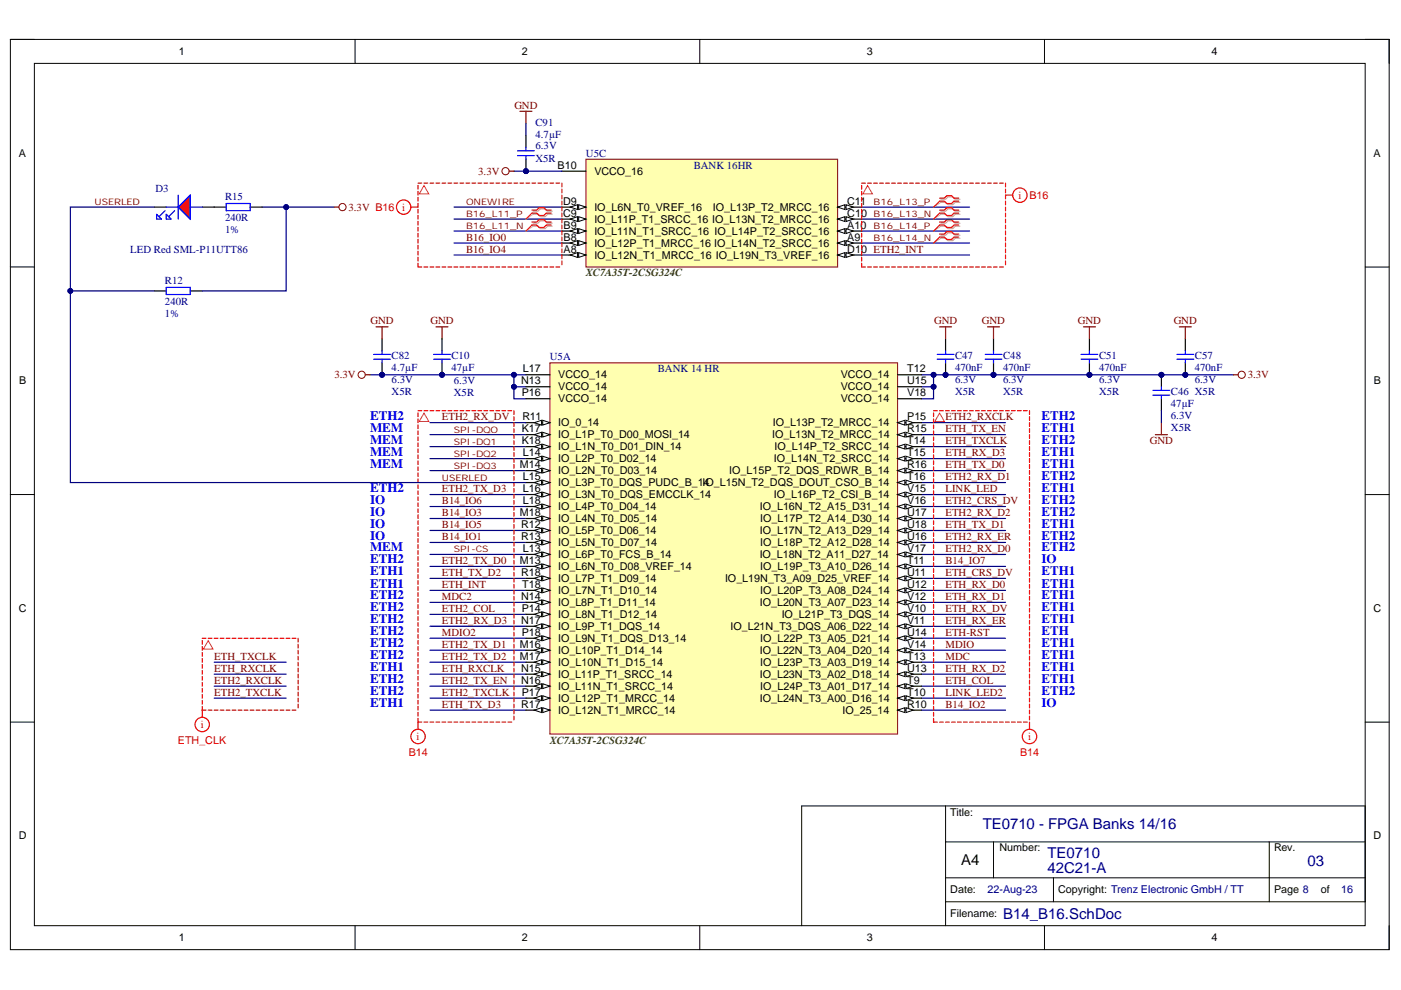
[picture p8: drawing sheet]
<svg xmlns="http://www.w3.org/2000/svg" width="297mm" height="210mm" viewBox="0 0 297 210" stroke-linecap="round" stroke-linejoin="round" font-family="sans-serif">
<defs><g id="words">
<g font-size="3.2" fill="#000080">
<text x="208.4" y="175.8">TE0710 - FPGA Banks 14/16</text>
<text x="222.1" y="185.2">42C21-A</text>
<text x="222.1" y="181.9">TE0710</text>
<text x="277.2" y="183.6">03</text>
<text x="212.7" y="194.8">B14_B16.SchDoc</text>
</g>
<text font-size="3.2" x="203.8" y="183.4">A4</text>
<g font-size="2.7" fill="#00f">
<text x="78.5" y="89">ETH2</text>
<text x="220.8" y="89">ETH2</text>
<text x="78.5" y="91.5">MEM</text>
<text x="78.5" y="94.1">MEM</text>
<text x="220.8" y="91.5">ETH1</text>
<text x="220.8" y="94.1">ETH2</text>
<text x="78.5" y="96.6">MEM</text>
<text x="78.5" y="99.2">MEM</text>
<text x="220.8" y="99.2">ETH1</text>
<text x="220.8" y="96.6">ETH1</text>
<text x="220.8" y="101.7">ETH2</text>
<text x="78.5" y="106.8">IO</text>
<text x="78.5" y="104.2">ETH2</text>
<text x="220.8" y="104.2">ETH1</text>
<text x="220.8" y="106.8">ETH2</text>
<text x="78.5" y="111.9">IO</text>
<text x="78.5" y="109.3">IO</text>
<text x="220.8" y="111.9">ETH1</text>
<text x="220.8" y="109.3">ETH2</text>
<text x="78.5" y="116.9">MEM</text>
<text x="78.5" y="114.4">IO</text>
<text x="78.5" y="119.5">ETH2</text>
<text x="220.8" y="116.9">ETH2</text>
<text x="220.8" y="114.4">ETH2</text>
<text x="220.8" y="119.5">IO</text>
<text x="78.5" y="122">ETH1</text>
<text x="78.5" y="124.6">ETH1</text>
<text x="220.8" y="124.6">ETH1</text>
<text x="220.8" y="122">ETH1</text>
<text x="78.5" y="129.6">ETH2</text>
<text x="78.5" y="127.1">ETH2</text>
<text x="220.8" y="129.6">ETH1</text>
<text x="220.8" y="127.1">ETH1</text>
<text x="78.5" y="132.2">ETH2</text>
<text x="78.5" y="134.7">ETH2</text>
<text x="78.5" y="137.2">ETH2</text>
<text x="220.8" y="134.7">ETH</text>
<text x="220.8" y="137.2">ETH1</text>
<text x="220.8" y="132.2">ETH1</text>
<text x="78.5" y="142.3">ETH1</text>
<text x="78.5" y="139.8">ETH2</text>
<text x="220.8" y="142.3">ETH1</text>
<text x="220.8" y="139.8">ETH1</text>
<text x="78.5" y="149.9">ETH1</text>
<text x="78.5" y="144.9">ETH2</text>
<text x="78.5" y="147.4">ETH2</text>
<text x="220.8" y="149.9">IO</text>
<text x="220.8" y="144.9">ETH1</text>
<text x="220.8" y="147.4">ETH2</text>
</g>
<g font-size="2.3">
<text x="37.9" y="11.7">1</text>
<text x="110.7" y="11.7">2</text>
<text x="183.8" y="11.7">3</text>
<text x="256.8" y="11.7">4</text>
<text x="4" y="33.3">A</text>
<text x="118.2" y="35.8">B10</text>
<text x="291.2" y="33.3">A</text>
<text x="126" y="37.1">VCCO_16</text>
<text x="119.4" y="43.4">D9</text>
<text x="119.4" y="45.9">C9</text>
<text x="126" y="44.7">IO_L6N_T0_VREF_16</text>
<text x="126" y="47.2">IO_L11P_T1_SRCC_16 IO_L13N_T2_MRCC_16</text>
<text x="151.1" y="44.7">IO_L13P_T2_MRCC_16</text>
<text x="179.6" y="43.4">C11</text>
<text x="179.6" y="45.9">C10</text>
<text x="119.5" y="48.5">B9</text>
<text x="119.5" y="51">B8</text>
<text x="119.5" y="53.6">A8</text>
<text x="126" y="49.7">IO_L11N_T1_SRCC_16 IO_L14P_T2_SRCC_16</text>
<text x="126" y="52.3">IO_L12P_T1_MRCC_16 IO_L14N_T2_SRCC_16</text>
<text x="179.6" y="48.5">A10</text>
<text x="179.6" y="51">A9</text>
<text x="179.6" y="53.6">D10 ETH2_INT</text>
<text x="126" y="54.8">IO_L12N_T1_MRCC_16 IO_L19N_T3_VREF_16</text>
<text x="4.1" y="81.5">B</text>
<text x="110.5" y="81.5">N13</text>
<text x="110.9" y="79">L17</text>
<text x="118.4" y="82.8">VCCO_14</text>
<text x="118.4" y="80.2">VCCO_14</text>
<text x="178.3" y="82.8">VCCO_14</text>
<text x="178.3" y="80.2">VCCO_14</text>
<text x="192.3" y="81.5">U15</text>
<text x="192.3" y="79">T12</text>
<text x="291.3" y="81.5">B</text>
<text x="110.6" y="84">P16</text>
<text x="110.8" y="89.1">R11</text>
<text x="118.4" y="85.3">VCCO_14</text>
<text x="178.3" y="85.3">VCCO_14</text>
<text x="192.3" y="89.1">P15</text>
<text x="192.3" y="84">V18</text>
<text x="110.6" y="91.7">K17</text>
<text x="110.6" y="94.2">K18</text>
<text x="118.4" y="90.4">IO_0_14</text>
<text x="118.4" y="92.9">IO_L1P_T0_D00_MOSI_14</text>
<text x="118.4" y="95.5">IO_L1N_T0_D01_DIN_14</text>
<text x="163.7" y="92.9">IO_L13N_T2_MRCC_14</text>
<text x="163.8" y="90.4">IO_L13P_T2_MRCC_14</text>
<text x="164.2" y="95.5">IO_L14P_T2_SRCC_14</text>
<text x="192.3" y="91.7">R15</text>
<text x="192.3" y="94.2">T14</text>
<text x="110.2" y="99.3">M14</text>
<text x="110.9" y="96.7">L14</text>
<text x="110.9" y="101.8">L15</text>
<text x="118.4" y="98">IO_L2P_T0_D02_14</text>
<text x="118.4" y="100.5">IO_L2N_T0_D03_14</text>
<text x="154.6" y="100.5">IO_L15P_T2_DQS_RDWR_B_14</text>
<text x="164.1" y="98">IO_L14N_T2_SRCC_14</text>
<text x="192.3" y="96.7">T15</text>
<text x="192.3" y="99.3">R16</text>
<text x="192.3" y="101.8">T16</text>
<text x="110.9" y="104.3">L16</text>
<text x="110.9" y="106.9">L18</text>
<text x="118.4" y="103.1">IO_L3P_T0_DQS_PUDC_B_1IO_L15N_T2_DQS_DOUT_CSO_B_14</text>
<text x="118.4" y="105.6">IO_L3N_T0_DQS_EMCCLK_14</text>
<text x="149.2" y="103.1">4</text>
<text x="164.1" y="105.6">IO_L16P_T2_CSI_B_14</text>
<text x="192.3" y="104.3">V15</text>
<text x="192.3" y="106.9">V16</text>
<text x="110.2" y="109.4">M18</text>
<text x="110.5" y="112">R12</text>
<text x="118.4" y="108.2">IO_L4P_T0_D04_14</text>
<text x="118.4" y="110.7">IO_L4N_T0_D05_14</text>
<text x="118.4" y="113.2">IO_L5P_T0_D06_14</text>
<text x="161.1" y="108.2">IO_L16N_T2_A15_D31_14</text>
<text x="161.1" y="113.2">IO_L17N_T2_A13_D29_14</text>
<text x="161.2" y="110.7">IO_L17P_T2_A14_D30_14</text>
<text x="192.3" y="109.4">U17</text>
<text x="192.3" y="112">U18</text>
<text x="110.2" y="119.6">M13</text>
<text x="110.5" y="114.5">R13</text>
<text x="110.9" y="117.1">L13</text>
<text x="118.4" y="115.8">IO_L5N_T0_D07_14</text>
<text x="118.4" y="118.3">IO_L6P_T0_FCS_B_14</text>
<text x="161.1" y="118.3">IO_L18N_T2_A11_D27_14</text>
<text x="161.2" y="115.8">IO_L18P_T2_A12_D28_14</text>
<text x="192.3" y="114.5">U16</text>
<text x="192.3" y="117.1">V17</text>
<text x="192.3" y="119.6">T11</text>
<text x="110.5" y="122.1">R18</text>
<text x="110.7" y="124.7">T18</text>
<text x="118.4" y="120.9">IO_L6N_T0_D08_VREF_14</text>
<text x="118.4" y="123.4">IO_L7P_T1_D09_14</text>
<text x="118.4" y="125.9">IO_L7N_T1_D10_14</text>
<text x="153.7" y="123.4">IO_L19N_T3_A09_D25_VREF_14</text>
<text x="161.2" y="120.9">IO_L19P_T3_A10_D26_14</text>
<text x="161.2" y="125.9">IO_L20P_T3_A08_D24_14</text>
<text x="192.3" y="122.1">U11</text>
<text x="192.3" y="124.7">U12</text>
<text x="4" y="129.7">C</text>
<text x="110.5" y="127.2">N14</text>
<text x="110.6" y="129.7">P14</text>
<text x="118.4" y="128.5">IO_L8P_T1_D11_14</text>
<text x="118.4" y="131">IO_L8N_T1_D12_14</text>
<text x="161.1" y="128.5">IO_L20N_T3_A07_D23_14</text>
<text x="165.7" y="131">IO_L21P_T3_DQS_14</text>
<text x="192.3" y="127.2">V12</text>
<text x="192.3" y="129.7">V10</text>
<text x="291.2" y="129.7">C</text>
<text x="110.2" y="137.4">M16</text>
<text x="110.5" y="132.3">N17</text>
<text x="110.6" y="134.8">P18</text>
<text x="118.4" y="133.6">IO_L9P_T1_DQS_14</text>
<text x="118.4" y="136.1">IO_L9N_T1_DQS_D13_14</text>
<text x="154.9" y="133.6">IO_L21N_T3_DQS_A06_D22_14</text>
<text x="161.2" y="136.1">IO_L22P_T3_A05_D21_14</text>
<text x="192.3" y="132.3">V11</text>
<text x="192.3" y="134.8">U14</text>
<text x="192.3" y="137.4">V14</text>
<text x="110.2" y="139.9">M17</text>
<text x="110.5" y="142.4">N15</text>
<text x="118.4" y="138.6">IO_L10P_T1_D14_14</text>
<text x="118.4" y="141.2">IO_L10N_T1_D15_14</text>
<text x="118.4" y="143.7">IO_L11P_T1_SRCC_14</text>
<text x="161.1" y="138.6">IO_L22N_T3_A04_D20_14</text>
<text x="161.1" y="143.7">IO_L23N_T3_A02_D18_14</text>
<text x="161.2" y="141.2">IO_L23P_T3_A03_D19_14</text>
<text x="192.3" y="139.9">T13</text>
<text x="192.3" y="142.4">U13</text>
<text x="110.5" y="145">N16</text>
<text x="110.6" y="147.5">P17</text>
<text x="118.4" y="146.2">IO_L11N_T1_SRCC_14</text>
<text x="118.4" y="148.8">IO_L12P_T1_MRCC_14</text>
<text x="161.1" y="148.8">IO_L24N_T3_A00_D16_14</text>
<text x="161.2" y="146.2">IO_L24P_T3_A01_D17_14</text>
<text x="192.3" y="145">T9</text>
<text x="192.3" y="147.5">T10</text>
<text x="110.5" y="150.1">R17</text>
<text x="118.4" y="151.3">IO_L12N_T1_MRCC_14</text>
<text x="178.6" y="151.3">IO_25_14</text>
<text x="192.3" y="150.1">R10</text>
<text x="201.5" y="172.9">Title:</text>
<text x="4" y="178">D</text>
<text x="291.2" y="178">D</text>
<text x="211.9" y="180.5">Number:</text>
<text x="270.1" y="180.5">Rev.</text>
<text x="201.5" y="189.4">Date:</text>
<text x="224.4" y="189.4">Copyright: Trenz Electronic GmbH / TT</text>
<text x="270.1" y="189.4">Page 8</text>
<text x="280" y="189.4">of</text>
<text x="201.5" y="194.5">Filename:</text>
<text x="37.9" y="199.6">1</text>
<text x="110.7" y="199.6">2</text>
<text x="183.8" y="199.6">3</text>
<text x="256.8" y="199.6">4</text>
</g>
<g font-size="2.3" fill="#800000">
<text x="109" y="23.1">GND</text>
<text x="101.4" y="37.1">3.3V</text>
<text x="73.9" y="44.7">3.3V B16</text>
<text x="98.8" y="53.5">B16_IO4</text>
<text x="98.8" y="51">B16_IO0</text>
<text x="78.6" y="68.8">GND</text>
<text x="91.3" y="68.8">GND</text>
<text x="198" y="68.8">GND</text>
<text x="208.2" y="68.8">GND</text>
<text x="228.5" y="68.8">GND</text>
<text x="248.8" y="68.8">GND</text>
<text x="70.9" y="80.2">3.3V</text>
<text x="264.5" y="80.2">3.3V</text>
<text x="93.7" y="89.1">ETH2_RX_DV</text>
<text x="200.5" y="89.1">ETH2_RXCLK</text>
<text x="200.5" y="91.7">ETH_TX_EN</text>
<text x="200.5" y="94.2">ETH_TXCLK</text>
<text x="243.8" y="94.2">GND</text>
<text x="200.5" y="99.3">ETH_TX_D0</text>
<text x="200.5" y="96.7">ETH_RX_D3</text>
<text x="200.5" y="101.8">ETH2_RX_D1</text>
<text x="93.7" y="106.9">B14_IO6</text>
<text x="93.7" y="104.3">ETH2_TX_D3</text>
<text x="200.5" y="104.3">LINK_LED</text>
<text x="200.5" y="106.9">ETH2_CRS_DV</text>
<text x="93.7" y="109.4">B14_IO3</text>
<text x="93.7" y="111.9">B14_IO5</text>
<text x="200.5" y="111.9">ETH_TX_D1</text>
<text x="200.5" y="109.4">ETH2_RX_D2</text>
<text x="93.7" y="114.5">B14_IO1</text>
<text x="93.7" y="119.6">ETH2_TX_D0</text>
<text x="200.5" y="117.1">ETH2_RX_D0</text>
<text x="200.5" y="114.5">ETH2_RX_ER</text>
<text x="200.5" y="119.6">B14_IO7</text>
<text x="93.7" y="122.1">ETH_TX_D2</text>
<text x="93.7" y="124.7">ETH_INT</text>
<text x="200.5" y="122.1">ETH_CRS_DV</text>
<text x="200.5" y="124.7">ETH_RX_D0</text>
<text x="93.7" y="127.2">MDC2</text>
<text x="93.7" y="129.7">ETH2_COL</text>
<text x="200.5" y="127.2">ETH_RX_D1</text>
<text x="200.5" y="129.7">ETH_RX_DV</text>
<text x="93.7" y="134.8">MDIO2</text>
<text x="93.7" y="137.3">ETH2_TX_D1</text>
<text x="93.7" y="132.3">ETH2_RX_D3</text>
<text x="200.5" y="132.3">ETH_RX_ER</text>
<text x="200.5" y="134.8">ETH-RST</text>
<text x="200.5" y="137.3">MDIO</text>
<text x="45.4" y="139.9">ETH_TXCLK</text>
<text x="45.4" y="142.4">ETH_RXCLK</text>
<text x="93.7" y="142.4">ETH_RXCLK</text>
<text x="93.7" y="139.9">ETH2_TX_D2</text>
<text x="200.5" y="142.4">ETH_RX_D2</text>
<text x="200.5" y="139.9">MDC</text>
<text x="45.4" y="145">ETH2_RXCLK</text>
<text x="45.4" y="147.5">ETH2_TXCLK</text>
<text x="93.7" y="145">ETH2_TX_EN</text>
<text x="93.7" y="147.5">ETH2_TXCLK</text>
<text x="200.5" y="147.5">LINK_LED2</text>
<text x="200.5" y="145">ETH_COL</text>
<text x="93.7" y="150.1">ETH_TX_D3</text>
<text x="200.5" y="150.1">B14_IO2</text>
</g>
<g font-size="2.3" fill="#000080">
<text x="113.5" y="26.6">C91</text>
<text x="113.5" y="29.2">4.7µF</text>
<text x="113.5" y="31.7">6.3V</text>
<text x="113.5" y="34.3">X5R</text>
<text x="124.2" y="33.2">U5C</text>
<text x="147.1" y="35.8">BANK 16HR</text>
<text x="33" y="40.6">D3</text>
<text x="47.7" y="42.4">R15</text>
<text x="47.7" y="46.9">240R</text>
<text x="27.6" y="53.5">LED Red SML-P11UTT86</text>
<text x="47.7" y="49.5">1%</text>
<text x="35" y="60.1">R12</text>
<text x="35" y="64.7">240R</text>
<text x="35" y="67.3">1%</text>
<text x="83" y="76.1">C82</text>
<text x="95.7" y="76.1">C10</text>
<text x="116.6" y="76.4">U5A</text>
<text x="202.5" y="76.1">C47</text>
<text x="212.7" y="76.1">C48</text>
<text x="233" y="76.1">C51</text>
<text x="253.3" y="76.1">C57</text>
<text x="83" y="81.2">6.3V</text>
<text x="83" y="83.8">X5R</text>
<text x="83" y="78.7">4.7µF</text>
<text x="95.7" y="78.7">47µF</text>
<text x="96.2" y="81.5">6.3V</text>
<text x="139.5" y="78.9">BANK 14 HR</text>
<text x="202.5" y="81.2">6.3V</text>
<text x="202.5" y="83.8">X5R</text>
<text x="202.5" y="78.7">470nF</text>
<text x="212.7" y="81.2">6.3V</text>
<text x="212.7" y="83.8">X5R</text>
<text x="212.7" y="78.7">470nF</text>
<text x="233" y="81.2">6.3V</text>
<text x="233" y="83.8">X5R</text>
<text x="233" y="78.7">470nF</text>
<text x="248.3" y="83.8">C46 X5R</text>
<text x="253.3" y="81.2">6.3V</text>
<text x="253.3" y="78.7">470nF</text>
<text x="96.2" y="84">X5R</text>
<text x="248.3" y="88.9">6.3V</text>
<text x="248.3" y="86.3">47µF</text>
<text x="248.3" y="91.4">X5R</text>
<text x="209.4" y="189.4">22-Aug-23</text>
<text x="284.3" y="189.4">16</text>
</g>
<g font-size="2.3" fill="#f00">
<text x="85.3" y="44.7">i</text>
<text x="215.9" y="42.1">i</text>
<text x="218.3" y="42.1">B16</text>
<text x="42.6" y="154.4">i</text>
<text x="37.7" y="157.7">ETH_CLK</text>
<text x="86.7" y="160.2">B14</text>
<text x="88.3" y="156.9">i</text>
<text x="216.3" y="160.2">B14</text>
<text x="218" y="156.9">i</text>
</g>
<g font-size="2.3" fill="#008000">
<text x="124.2" y="58.6">XC7A35T-2CSG324C</text>
<text x="116.6" y="157.7">XC7A35T-2CSG324C</text>
</g>
<g font-size="1.9" fill="#800000">
<text x="20" y="43.5">USERLED</text>
<text x="98.8" y="46">B16_L11_P</text>
<text x="98.8" y="43.5">ONEWIRE</text>
<text x="185.2" y="43.5">B16_L13_P</text>
<text x="185.2" y="46">B16_L13_N</text>
<text x="98.8" y="48.6">B16_L11_N</text>
<text x="185.2" y="48.6">B16_L14_P</text>
<text x="185.2" y="51.1">B16_L14_N</text>
<text x="96.2" y="91.7">SPI-DQO</text>
<text x="96.2" y="94.3">SPI-DQ1</text>
<text x="93.7" y="101.9">USERLED</text>
<text x="96.2" y="96.8">SPI-DQ2</text>
<text x="96.2" y="99.3">SPI-DQ3</text>
<text x="96.2" y="117.1">SPI-CS</text>
</g>
</g></defs>
<path d="M2.2 8.4h292.3v193h-292.3z" fill="none" stroke="#000" stroke-width=".21"/>
<path d="M7.3 13.4h282.1v182.9h-282.1z" fill-rule="evenodd" fill="#fff"/>
<g fill="none" stroke="#000" stroke-width=".21">
<path d="M2.2 8.4h5.1M7.3 13.4h282.1v182.9h-282.1zM75.3 8.4v5M148.4 8.4v5M221.4 8.4v5M289.4 8.4h5.1v5M2.2 56.6h5.1M289.4 56.6h5.1M2.2 104.9h5.1M289.4 104.9h5.1M2.2 153.1h5.1M289.4 153.1h5.1"/>
<path d="M200.5 170.9v25.4M200.5 178.5h88.9M210.6 178.5v7.6M269.1 178.5v12.7M75.3 196.3v5.1M148.4 196.3v5.1M200.5 191.2h88.9v-20.3h-119.4v25.4M200.5 186.1h88.9M221.4 196.3v5.1M223.4 186.1v5.1M294.5 196.3v5.1"/>
</g>
<g fill="none" stroke="#000080" stroke-width=".25">
<path d="M96.3 43.9h22.8M96.3 54.1h22.8M96.3 51.5h22.8M96.3 49h22.8M96.3 46.5h22.8M182.7 54.1h22.9M182.7 51.5h22.9M182.7 49h22.9M182.7 46.5h22.9M182.7 43.9h22.9M109 79.5v5h2.5M91.2 92.2h20.3"/>
<path d="M91.2 94.7h20.3M91.2 97.2h20.3M91.2 99.8h20.3M195.4 89.6h17.8M195.4 92.2h17.8M195.4 94.7h17.8M195.4 97.2h17.8M195.4 99.8h17.8M91.2 115h20.3M91.2 117.6h20.3M91.2 109.9h20.3M91.2 112.5h20.3"/>
<path d="M195.4 115h17.8M195.4 117.6h17.8M195.4 109.9h17.8M195.4 112.5h17.8M195.4 104.9h17.8M195.4 107.4h17.8M195.4 102.3h17.8M91.2 130.3h20.3M91.2 132.8h20.3M91.2 135.3h20.3M91.2 137.9h20.3M91.2 122.6h20.3"/>
<path d="M91.2 125.2h20.3M91.2 127.7h20.3M195.4 130.3h17.8M195.4 132.8h17.8M195.4 135.3h17.8M195.4 137.9h17.8M195.4 122.6h17.8M195.4 127.7h17.8M195.4 125.2h17.8M195.4 120.1h17.8M91.2 145.5h20.3M91.2 148h20.3"/>
<path d="M91.2 140.4h20.3M91.2 142.9h20.3M91.2 150.6h20.3M195.4 145.5h17.8M195.4 148h17.8M195.4 140.4h17.8M195.4 142.9h17.8"/>
</g>
<path d="M113 47.3h1.1l.5-.5h1l.5 .5h1M113 48h1.1l.5 .5h1l.5-.5h1M113 44.8h1.1l.5-.5h1l.5 .5h1M113 45.4h1.1l.5 .5h1l.5-.5h1M199.5 49.9h1l.5-.5h1l.5 .5h1M199.5 50.5h1l.5 .5h1l.5-.5h1M199.5 47.3h1l.5-.5h1l.5 .5h1M199.5 48h1l.5 .5h1l.5-.5h1M199.5 44.8h1l.5-.5h1l.5 .5h1M199.5 45.4h1l.5 .5h1l.5-.5h1M199.5 42.3h1l.5-.5h1l.5 .5h1M199.5 42.9h1l.5 .5h1l.5-.5h1" fill="none" stroke="#d0a3a3" stroke-width=".25"/>
<path d="M113 48l-1.5 1M113 45.4l-1.5 1.1M199.5 50.5l-1.6 1M199.5 48l-1.6 1M199.5 45.4l-1.6 1.1M199.5 42.9l-1.6 1" fill="none" stroke="#d0a3a3" stroke-width=".21"/>
<path d="M112.8 47.1h1l.5-.5h1l.5 .5h1M112.8 47.7h1l.5 .5h1l.5-.5h1M112.8 44.5h1l.5-.5h1l.5 .5h1M112.8 45.2h1l.5 .5h1l.5-.5h1M199.2 49.6h1l.5-.5h1l.6 .5h1M199.2 50.3h1l.5 .5h1l.6-.5h1M199.2 47.1h1l.5-.5h1l.6 .5h1M199.2 47.7h1l.5 .5h1l.6-.5h1M199.2 44.5h1l.5-.5h1l.6 .5h1M199.2 45.2h1l.5 .5h1l.6-.5h1M199.2 42h1l.5-.5h1l.6 .5h1M199.2 42.6h1l.5 .6h1l.6-.6h1" fill="none" stroke="#f00" stroke-width=".25"/>
<path d="M112.8 47.7l-1.3 1.3M112.8 45.2l-1.3 1.3M199.2 50.3l-1.3 1.2M199.2 47.7l-1.3 1.3M199.2 45.2l-1.3 1.3M199.2 42.6l-1.3 1.3" fill="none" stroke="#f00" stroke-width=".21"/>
<circle cx="109" cy="82" r=".51" fill="#000080"/>
<circle cx="109" cy="82" r=".51" fill="none" stroke="#000080" stroke-width=".21"/>
<circle cx="109" cy="79.5" r=".51" fill="#000080"/>
<circle cx="109" cy="79.5" r=".51" fill="none" stroke="#000080" stroke-width=".21"/>
<path d="M78.5 79.5h33" fill="none" stroke="#000080" stroke-width=".25"/>
<circle cx="81" cy="79.5" r=".51" fill="#000080"/>
<circle cx="81" cy="79.5" r=".51" fill="none" stroke="#000080" stroke-width=".21"/>
<circle cx="93.7" cy="79.5" r=".51" fill="#000080"/>
<circle cx="93.7" cy="79.5" r=".51" fill="none" stroke="#000080" stroke-width=".21"/>
<circle cx="109" cy="79.5" r=".51" fill="#000080"/>
<circle cx="109" cy="79.5" r=".51" fill="none" stroke="#000080" stroke-width=".21"/>
<path d="M109 82h2.5" fill="none" stroke="#000080" stroke-width=".25"/>
<circle cx="109" cy="82" r=".51" fill="#000080"/>
<circle cx="109" cy="82" r=".51" fill="none" stroke="#000080" stroke-width=".21"/>
<path d="M197.9 79.5v5h-2.5" fill="none" stroke="#000080" stroke-width=".25"/>
<circle cx="197.9" cy="82" r=".51" fill="#000080"/>
<circle cx="197.9" cy="82" r=".51" fill="none" stroke="#000080" stroke-width=".21"/>
<circle cx="197.9" cy="79.5" r=".51" fill="#000080"/>
<circle cx="197.9" cy="79.5" r=".51" fill="none" stroke="#000080" stroke-width=".21"/>
<path d="M195.4 79.5h66.1" fill="none" stroke="#000080" stroke-width=".25"/>
<circle cx="197.9" cy="79.5" r=".51" fill="#000080"/>
<circle cx="197.9" cy="79.5" r=".51" fill="none" stroke="#000080" stroke-width=".21"/>
<circle cx="200.5" cy="79.5" r=".51" fill="#000080"/>
<circle cx="200.5" cy="79.5" r=".51" fill="none" stroke="#000080" stroke-width=".21"/>
<circle cx="210.6" cy="79.5" r=".51" fill="#000080"/>
<circle cx="210.6" cy="79.5" r=".51" fill="none" stroke="#000080" stroke-width=".21"/>
<circle cx="231" cy="79.5" r=".51" fill="#000080"/>
<circle cx="231" cy="79.5" r=".51" fill="none" stroke="#000080" stroke-width=".21"/>
<circle cx="246.2" cy="79.5" r=".51" fill="#000080"/>
<circle cx="246.2" cy="79.5" r=".51" fill="none" stroke="#000080" stroke-width=".21"/>
<circle cx="251.3" cy="79.5" r=".51" fill="#000080"/>
<circle cx="251.3" cy="79.5" r=".51" fill="none" stroke="#000080" stroke-width=".21"/>
<path d="M195.4 82h2.5" fill="none" stroke="#000080" stroke-width=".25"/>
<circle cx="197.9" cy="82" r=".51" fill="#000080"/>
<circle cx="197.9" cy="82" r=".51" fill="none" stroke="#000080" stroke-width=".21"/>
<path d="M116.6 76.9h73.7v78.7h-73.7z" fill-rule="evenodd" fill="#ffffb0"/>
<path d="M116.6 76.9h73.7v78.7h-73.7z" fill="none" stroke="#800000" stroke-width=".21"/>
<path d="M111.5 89.6h5.1" fill="none" stroke="#000" stroke-width=".25"/>
<path d="M115.1 89.1l1.5 .5-1.5 .5z" fill="#f8fcff"/>
<path d="M115.1 89.1l1.5 .5-1.5 .5z" fill="none" stroke="#000" stroke-width=".21"/>
<path d="M113.3 89.6l1.5-.5v1z" fill="#f8fcff"/>
<path d="M113.3 89.6l1.5-.5v1z" fill="none" stroke="#000" stroke-width=".21"/>
<path d="M111.5 82h5.1M111.5 84.5h5.1M190.3 89.6h5.1" fill="none" stroke="#000" stroke-width=".25"/>
<path d="M190.3 89.6l1.5-.5v1z" fill="#f8fcff"/>
<path d="M190.3 89.6l1.5-.5v1z" fill="none" stroke="#000" stroke-width=".21"/>
<path d="M192.1 89.1l1.5 .5-1.5 .5z" fill="#f8fcff"/>
<path d="M192.1 89.1l1.5 .5-1.5 .5z" fill="none" stroke="#000" stroke-width=".21"/>
<path d="M111.5 92.2h5.1" fill="none" stroke="#000" stroke-width=".25"/>
<path d="M115.1 91.6l1.5 .6-1.5 .5z" fill="#f8fcff"/>
<path d="M115.1 91.6l1.5 .6-1.5 .5z" fill="none" stroke="#000" stroke-width=".21"/>
<path d="M113.3 92.2l1.5-.6v1.1z" fill="#f8fcff"/>
<path d="M113.3 92.2l1.5-.6v1.1z" fill="none" stroke="#000" stroke-width=".21"/>
<path d="M190.3 92.2h5.1" fill="none" stroke="#000" stroke-width=".25"/>
<path d="M190.3 92.2l1.5-.5v1z" fill="#f8fcff"/>
<path d="M190.3 92.2l1.5-.5v1z" fill="none" stroke="#000" stroke-width=".21"/>
<path d="M192.1 91.7l1.5 .5-1.5 .5z" fill="#f8fcff"/>
<path d="M192.1 91.7l1.5 .5-1.5 .5z" fill="none" stroke="#000" stroke-width=".21"/>
<path d="M111.5 94.7h5.1" fill="none" stroke="#000" stroke-width=".25"/>
<path d="M115.1 94.2l1.5 .5-1.5 .5z" fill="#f8fcff"/>
<path d="M115.1 94.2l1.5 .5-1.5 .5z" fill="none" stroke="#000" stroke-width=".21"/>
<path d="M113.3 94.7l1.5-.5v1z" fill="#f8fcff"/>
<path d="M113.3 94.7l1.5-.5v1z" fill="none" stroke="#000" stroke-width=".21"/>
<path d="M190.3 94.7h5.1" fill="none" stroke="#000" stroke-width=".25"/>
<path d="M190.3 94.7l1.5-.5v1z" fill="#f8fcff"/>
<path d="M190.3 94.7l1.5-.5v1z" fill="none" stroke="#000" stroke-width=".21"/>
<path d="M192.1 94.2l1.5 .5-1.5 .5z" fill="#f8fcff"/>
<path d="M192.1 94.2l1.5 .5-1.5 .5z" fill="none" stroke="#000" stroke-width=".21"/>
<path d="M111.5 97.2h5.1" fill="none" stroke="#000" stroke-width=".25"/>
<path d="M115.1 96.7l1.5 .5-1.5 .5z" fill="#f8fcff"/>
<path d="M115.1 96.7l1.5 .5-1.5 .5z" fill="none" stroke="#000" stroke-width=".21"/>
<path d="M113.3 97.2l1.5-.5v1z" fill="#f8fcff"/>
<path d="M113.3 97.2l1.5-.5v1z" fill="none" stroke="#000" stroke-width=".21"/>
<path d="M190.3 97.2h5.1" fill="none" stroke="#000" stroke-width=".25"/>
<path d="M190.3 97.2l1.5-.5v1.1z" fill="#f8fcff"/>
<path d="M190.3 97.2l1.5-.5v1.1z" fill="none" stroke="#000" stroke-width=".21"/>
<path d="M192.1 96.7l1.5 .5-1.5 .6z" fill="#f8fcff"/>
<path d="M192.1 96.7l1.5 .5-1.5 .6z" fill="none" stroke="#000" stroke-width=".21"/>
<path d="M111.5 99.8h5.1" fill="none" stroke="#000" stroke-width=".25"/>
<path d="M115.1 99.3l1.5 .5-1.5 .5z" fill="#f8fcff"/>
<path d="M115.1 99.3l1.5 .5-1.5 .5z" fill="none" stroke="#000" stroke-width=".21"/>
<path d="M113.3 99.8l1.5-.5v1z" fill="#f8fcff"/>
<path d="M113.3 99.8l1.5-.5v1z" fill="none" stroke="#000" stroke-width=".21"/>
<path d="M190.3 99.8h5.1" fill="none" stroke="#000" stroke-width=".25"/>
<path d="M190.3 99.8l1.5-.5v1z" fill="#f8fcff"/>
<path d="M190.3 99.8l1.5-.5v1z" fill="none" stroke="#000" stroke-width=".21"/>
<path d="M192.1 99.3l1.5 .5-1.5 .5z" fill="#f8fcff"/>
<path d="M192.1 99.3l1.5 .5-1.5 .5z" fill="none" stroke="#000" stroke-width=".21"/>
<path d="M111.5 102.3h5.1" fill="none" stroke="#000" stroke-width=".25"/>
<path d="M115.1 101.8l1.5 .5-1.5 .5z" fill="#f8fcff"/>
<path d="M115.1 101.8l1.5 .5-1.5 .5z" fill="none" stroke="#000" stroke-width=".21"/>
<path d="M113.3 102.3l1.5-.5v1z" fill="#f8fcff"/>
<path d="M113.3 102.3l1.5-.5v1z" fill="none" stroke="#000" stroke-width=".21"/>
<path d="M190.3 102.3h5.1" fill="none" stroke="#000" stroke-width=".25"/>
<path d="M190.3 102.3l1.5-.5v1z" fill="#f8fcff"/>
<path d="M190.3 102.3l1.5-.5v1z" fill="none" stroke="#000" stroke-width=".21"/>
<path d="M192.1 101.8l1.5 .5-1.5 .5z" fill="#f8fcff"/>
<path d="M192.1 101.8l1.5 .5-1.5 .5z" fill="none" stroke="#000" stroke-width=".21"/>
<path d="M111.5 104.9h5.1" fill="none" stroke="#000" stroke-width=".25"/>
<path d="M115.1 104.3l1.5 .6-1.5 .5z" fill="#f8fcff"/>
<path d="M115.1 104.3l1.5 .6-1.5 .5z" fill="none" stroke="#000" stroke-width=".21"/>
<path d="M113.3 104.9l1.5-.6v1.1z" fill="#f8fcff"/>
<path d="M113.3 104.9l1.5-.6v1.1z" fill="none" stroke="#000" stroke-width=".21"/>
<path d="M190.3 104.9h5.1" fill="none" stroke="#000" stroke-width=".25"/>
<path d="M190.3 104.9l1.5-.5v1z" fill="#f8fcff"/>
<path d="M190.3 104.9l1.5-.5v1z" fill="none" stroke="#000" stroke-width=".21"/>
<path d="M192.1 104.4l1.5 .5-1.5 .5z" fill="#f8fcff"/>
<path d="M192.1 104.4l1.5 .5-1.5 .5z" fill="none" stroke="#000" stroke-width=".21"/>
<path d="M111.5 107.4h5.1" fill="none" stroke="#000" stroke-width=".25"/>
<path d="M115.1 106.9l1.5 .5-1.5 .5z" fill="#f8fcff"/>
<path d="M115.1 106.9l1.5 .5-1.5 .5z" fill="none" stroke="#000" stroke-width=".21"/>
<path d="M113.3 107.4l1.5-.5v1z" fill="#f8fcff"/>
<path d="M113.3 107.4l1.5-.5v1z" fill="none" stroke="#000" stroke-width=".21"/>
<path d="M190.3 107.4h5.1" fill="none" stroke="#000" stroke-width=".25"/>
<path d="M190.3 107.4l1.5-.5v1z" fill="#f8fcff"/>
<path d="M190.3 107.4l1.5-.5v1z" fill="none" stroke="#000" stroke-width=".21"/>
<path d="M192.1 106.9l1.5 .5-1.5 .5z" fill="#f8fcff"/>
<path d="M192.1 106.9l1.5 .5-1.5 .5z" fill="none" stroke="#000" stroke-width=".21"/>
<path d="M111.5 109.9h5.1" fill="none" stroke="#000" stroke-width=".25"/>
<path d="M115.1 109.4l1.5 .5-1.5 .5z" fill="#f8fcff"/>
<path d="M115.1 109.4l1.5 .5-1.5 .5z" fill="none" stroke="#000" stroke-width=".21"/>
<path d="M113.3 109.9l1.5-.5v1z" fill="#f8fcff"/>
<path d="M113.3 109.9l1.5-.5v1z" fill="none" stroke="#000" stroke-width=".21"/>
<path d="M190.3 109.9h5.1" fill="none" stroke="#000" stroke-width=".25"/>
<path d="M190.3 109.9l1.5-.5v1z" fill="#f8fcff"/>
<path d="M190.3 109.9l1.5-.5v1z" fill="none" stroke="#000" stroke-width=".21"/>
<path d="M192.1 109.4l1.5 .5-1.5 .5z" fill="#f8fcff"/>
<path d="M192.1 109.4l1.5 .5-1.5 .5z" fill="none" stroke="#000" stroke-width=".21"/>
<path d="M111.5 112.5h5.1" fill="none" stroke="#000" stroke-width=".25"/>
<path d="M115.1 112l1.5 .5-1.5 .5z" fill="#f8fcff"/>
<path d="M115.1 112l1.5 .5-1.5 .5z" fill="none" stroke="#000" stroke-width=".21"/>
<path d="M113.3 112.5l1.5-.5v1z" fill="#f8fcff"/>
<path d="M113.3 112.5l1.5-.5v1z" fill="none" stroke="#000" stroke-width=".21"/>
<path d="M190.3 112.5h5.1" fill="none" stroke="#000" stroke-width=".25"/>
<path d="M190.3 112.5l1.5-.5v1z" fill="#f8fcff"/>
<path d="M190.3 112.5l1.5-.5v1z" fill="none" stroke="#000" stroke-width=".21"/>
<path d="M192.1 112l1.5 .5-1.5 .5z" fill="#f8fcff"/>
<path d="M192.1 112l1.5 .5-1.5 .5z" fill="none" stroke="#000" stroke-width=".21"/>
<path d="M111.5 115h5.1" fill="none" stroke="#000" stroke-width=".25"/>
<path d="M115.1 114.5l1.5 .5-1.5 .5z" fill="#f8fcff"/>
<path d="M115.1 114.5l1.5 .5-1.5 .5z" fill="none" stroke="#000" stroke-width=".21"/>
<path d="M113.3 115l1.5-.5v1z" fill="#f8fcff"/>
<path d="M113.3 115l1.5-.5v1z" fill="none" stroke="#000" stroke-width=".21"/>
<path d="M190.3 115h5.1" fill="none" stroke="#000" stroke-width=".25"/>
<path d="M190.3 115l1.5-.5v1z" fill="#f8fcff"/>
<path d="M190.3 115l1.5-.5v1z" fill="none" stroke="#000" stroke-width=".21"/>
<path d="M192.1 114.5l1.5 .5-1.5 .5z" fill="#f8fcff"/>
<path d="M192.1 114.5l1.5 .5-1.5 .5z" fill="none" stroke="#000" stroke-width=".21"/>
<path d="M111.5 117.6h5.1" fill="none" stroke="#000" stroke-width=".25"/>
<path d="M115.1 117l1.5 .6-1.5 .5z" fill="#f8fcff"/>
<path d="M115.1 117l1.5 .6-1.5 .5z" fill="none" stroke="#000" stroke-width=".21"/>
<path d="M113.3 117.6l1.5-.6v1.1z" fill="#f8fcff"/>
<path d="M113.3 117.6l1.5-.6v1.1z" fill="none" stroke="#000" stroke-width=".21"/>
<path d="M190.3 117.6h5.1" fill="none" stroke="#000" stroke-width=".25"/>
<path d="M190.3 117.6l1.5-.5v1z" fill="#f8fcff"/>
<path d="M190.3 117.6l1.5-.5v1z" fill="none" stroke="#000" stroke-width=".21"/>
<path d="M192.1 117.1l1.5 .5-1.5 .5z" fill="#f8fcff"/>
<path d="M192.1 117.1l1.5 .5-1.5 .5z" fill="none" stroke="#000" stroke-width=".21"/>
<path d="M111.5 120.1h5.1" fill="none" stroke="#000" stroke-width=".25"/>
<path d="M115.1 119.6l1.5 .5-1.5 .5z" fill="#f8fcff"/>
<path d="M115.1 119.6l1.5 .5-1.5 .5z" fill="none" stroke="#000" stroke-width=".21"/>
<path d="M113.3 120.1l1.5-.5v1z" fill="#f8fcff"/>
<path d="M113.3 120.1l1.5-.5v1z" fill="none" stroke="#000" stroke-width=".21"/>
<path d="M190.3 120.1h5.1" fill="none" stroke="#000" stroke-width=".25"/>
<path d="M190.3 120.1l1.5-.5v1z" fill="#f8fcff"/>
<path d="M190.3 120.1l1.5-.5v1z" fill="none" stroke="#000" stroke-width=".21"/>
<path d="M192.1 119.6l1.5 .5-1.5 .5z" fill="#f8fcff"/>
<path d="M192.1 119.6l1.5 .5-1.5 .5z" fill="none" stroke="#000" stroke-width=".21"/>
<path d="M111.5 122.6h5.1" fill="none" stroke="#000" stroke-width=".25"/>
<path d="M115.1 122.1l1.5 .5-1.5 .5z" fill="#f8fcff"/>
<path d="M115.1 122.1l1.5 .5-1.5 .5z" fill="none" stroke="#000" stroke-width=".21"/>
<path d="M113.3 122.6l1.5-.5v1z" fill="#f8fcff"/>
<path d="M113.3 122.6l1.5-.5v1z" fill="none" stroke="#000" stroke-width=".21"/>
<path d="M190.3 122.6h5.1" fill="none" stroke="#000" stroke-width=".25"/>
<path d="M190.3 122.6l1.5-.5v1z" fill="#f8fcff"/>
<path d="M190.3 122.6l1.5-.5v1z" fill="none" stroke="#000" stroke-width=".21"/>
<path d="M192.1 122.1l1.5 .5-1.5 .5z" fill="#f8fcff"/>
<path d="M192.1 122.1l1.5 .5-1.5 .5z" fill="none" stroke="#000" stroke-width=".21"/>
<path d="M111.5 125.2h5.1" fill="none" stroke="#000" stroke-width=".25"/>
<path d="M115.1 124.7l1.5 .5-1.5 .5z" fill="#f8fcff"/>
<path d="M115.1 124.7l1.5 .5-1.5 .5z" fill="none" stroke="#000" stroke-width=".21"/>
<path d="M113.3 125.2l1.5-.5v1z" fill="#f8fcff"/>
<path d="M113.3 125.2l1.5-.5v1z" fill="none" stroke="#000" stroke-width=".21"/>
<path d="M190.3 125.2h5.1" fill="none" stroke="#000" stroke-width=".25"/>
<path d="M190.3 125.2l1.5-.5v1z" fill="#f8fcff"/>
<path d="M190.3 125.2l1.5-.5v1z" fill="none" stroke="#000" stroke-width=".21"/>
<path d="M192.1 124.7l1.5 .5-1.5 .5z" fill="#f8fcff"/>
<path d="M192.1 124.7l1.5 .5-1.5 .5z" fill="none" stroke="#000" stroke-width=".21"/>
<path d="M111.5 127.7h5.1" fill="none" stroke="#000" stroke-width=".25"/>
<path d="M115.1 127.2l1.5 .5-1.5 .5z" fill="#f8fcff"/>
<path d="M115.1 127.2l1.5 .5-1.5 .5z" fill="none" stroke="#000" stroke-width=".21"/>
<path d="M113.3 127.7l1.5-.5v1z" fill="#f8fcff"/>
<path d="M113.3 127.7l1.5-.5v1z" fill="none" stroke="#000" stroke-width=".21"/>
<path d="M190.3 127.7h5.1" fill="none" stroke="#000" stroke-width=".25"/>
<path d="M190.3 127.7l1.5-.5v1z" fill="#f8fcff"/>
<path d="M190.3 127.7l1.5-.5v1z" fill="none" stroke="#000" stroke-width=".21"/>
<path d="M192.1 127.2l1.5 .5-1.5 .5z" fill="#f8fcff"/>
<path d="M192.1 127.2l1.5 .5-1.5 .5z" fill="none" stroke="#000" stroke-width=".21"/>
<path d="M111.5 130.3h5.1" fill="none" stroke="#000" stroke-width=".25"/>
<path d="M115.1 129.7l1.5 .6-1.5 .5z" fill="#f8fcff"/>
<path d="M115.1 129.7l1.5 .6-1.5 .5z" fill="none" stroke="#000" stroke-width=".21"/>
<path d="M113.3 130.3l1.5-.6v1.1z" fill="#f8fcff"/>
<path d="M113.3 130.3l1.5-.6v1.1z" fill="none" stroke="#000" stroke-width=".21"/>
<path d="M190.3 130.3h5.1" fill="none" stroke="#000" stroke-width=".25"/>
<path d="M190.3 130.3l1.5-.6v1.1z" fill="#f8fcff"/>
<path d="M190.3 130.3l1.5-.6v1.1z" fill="none" stroke="#000" stroke-width=".21"/>
<path d="M192.1 129.7l1.5 .6-1.5 .5z" fill="#f8fcff"/>
<path d="M192.1 129.7l1.5 .6-1.5 .5z" fill="none" stroke="#000" stroke-width=".21"/>
<path d="M111.5 132.8h5.1" fill="none" stroke="#000" stroke-width=".25"/>
<path d="M115.1 132.3l1.5 .5-1.5 .5z" fill="#f8fcff"/>
<path d="M115.1 132.3l1.5 .5-1.5 .5z" fill="none" stroke="#000" stroke-width=".21"/>
<path d="M113.3 132.8l1.5-.5v1z" fill="#f8fcff"/>
<path d="M113.3 132.8l1.5-.5v1z" fill="none" stroke="#000" stroke-width=".21"/>
<path d="M190.3 132.8h5.1" fill="none" stroke="#000" stroke-width=".25"/>
<path d="M190.3 132.8l1.5-.5v1z" fill="#f8fcff"/>
<path d="M190.3 132.8l1.5-.5v1z" fill="none" stroke="#000" stroke-width=".21"/>
<path d="M192.1 132.3l1.5 .5-1.5 .5z" fill="#f8fcff"/>
<path d="M192.1 132.3l1.5 .5-1.5 .5z" fill="none" stroke="#000" stroke-width=".21"/>
<path d="M111.5 135.3h5.1" fill="none" stroke="#000" stroke-width=".25"/>
<path d="M115.1 134.8l1.5 .5-1.5 .5z" fill="#f8fcff"/>
<path d="M115.1 134.8l1.5 .5-1.5 .5z" fill="none" stroke="#000" stroke-width=".21"/>
<path d="M113.3 135.3l1.5-.5v1z" fill="#f8fcff"/>
<path d="M113.3 135.3l1.5-.5v1z" fill="none" stroke="#000" stroke-width=".21"/>
<path d="M190.3 135.3h5.1" fill="none" stroke="#000" stroke-width=".25"/>
<path d="M190.3 135.3l1.5-.5v1z" fill="#f8fcff"/>
<path d="M190.3 135.3l1.5-.5v1z" fill="none" stroke="#000" stroke-width=".21"/>
<path d="M192.1 134.8l1.5 .5-1.5 .5z" fill="#f8fcff"/>
<path d="M192.1 134.8l1.5 .5-1.5 .5z" fill="none" stroke="#000" stroke-width=".21"/>
<path d="M111.5 137.9h5.1" fill="none" stroke="#000" stroke-width=".25"/>
<path d="M115.1 137.4l1.5 .5-1.5 .5z" fill="#f8fcff"/>
<path d="M115.1 137.4l1.5 .5-1.5 .5z" fill="none" stroke="#000" stroke-width=".21"/>
<path d="M113.3 137.9l1.5-.5v1z" fill="#f8fcff"/>
<path d="M113.3 137.9l1.5-.5v1z" fill="none" stroke="#000" stroke-width=".21"/>
<path d="M190.3 137.9h5.1" fill="none" stroke="#000" stroke-width=".25"/>
<path d="M190.3 137.9l1.5-.5v1z" fill="#f8fcff"/>
<path d="M190.3 137.9l1.5-.5v1z" fill="none" stroke="#000" stroke-width=".21"/>
<path d="M192.1 137.4l1.5 .5-1.5 .5z" fill="#f8fcff"/>
<path d="M192.1 137.4l1.5 .5-1.5 .5z" fill="none" stroke="#000" stroke-width=".21"/>
<path d="M111.5 140.4h5.1" fill="none" stroke="#000" stroke-width=".25"/>
<path d="M115.1 139.9l1.5 .5-1.5 .5z" fill="#f8fcff"/>
<path d="M115.1 139.9l1.5 .5-1.5 .5z" fill="none" stroke="#000" stroke-width=".21"/>
<path d="M113.3 140.4l1.5-.5v1z" fill="#f8fcff"/>
<path d="M113.3 140.4l1.5-.5v1z" fill="none" stroke="#000" stroke-width=".21"/>
<path d="M190.3 140.4h5.1" fill="none" stroke="#000" stroke-width=".25"/>
<path d="M190.3 140.4l1.5-.5v1z" fill="#f8fcff"/>
<path d="M190.3 140.4l1.5-.5v1z" fill="none" stroke="#000" stroke-width=".21"/>
<path d="M192.1 139.9l1.5 .5-1.5 .5z" fill="#f8fcff"/>
<path d="M192.1 139.9l1.5 .5-1.5 .5z" fill="none" stroke="#000" stroke-width=".21"/>
<path d="M111.5 142.9h5.1" fill="none" stroke="#000" stroke-width=".25"/>
<path d="M115.1 142.4l1.5 .5-1.5 .5z" fill="#f8fcff"/>
<path d="M115.1 142.4l1.5 .5-1.5 .5z" fill="none" stroke="#000" stroke-width=".21"/>
<path d="M113.3 142.9l1.5-.5v1z" fill="#f8fcff"/>
<path d="M113.3 142.9l1.5-.5v1z" fill="none" stroke="#000" stroke-width=".21"/>
<path d="M190.3 142.9h5.1" fill="none" stroke="#000" stroke-width=".25"/>
<path d="M190.3 142.9l1.5-.5v1z" fill="#f8fcff"/>
<path d="M190.3 142.9l1.5-.5v1z" fill="none" stroke="#000" stroke-width=".21"/>
<path d="M192.1 142.4l1.5 .5-1.5 .5z" fill="#f8fcff"/>
<path d="M192.1 142.4l1.5 .5-1.5 .5z" fill="none" stroke="#000" stroke-width=".21"/>
<path d="M111.5 145.5h5.1" fill="none" stroke="#000" stroke-width=".25"/>
<path d="M115.1 145l1.5 .5-1.5 .5z" fill="#f8fcff"/>
<path d="M115.1 145l1.5 .5-1.5 .5z" fill="none" stroke="#000" stroke-width=".21"/>
<path d="M113.3 145.5l1.5-.5v1z" fill="#f8fcff"/>
<path d="M113.3 145.5l1.5-.5v1z" fill="none" stroke="#000" stroke-width=".21"/>
<path d="M190.3 145.5h5.1" fill="none" stroke="#000" stroke-width=".25"/>
<path d="M190.3 145.5l1.5-.5v1z" fill="#f8fcff"/>
<path d="M190.3 145.5l1.5-.5v1z" fill="none" stroke="#000" stroke-width=".21"/>
<path d="M192.1 145l1.5 .5-1.5 .5z" fill="#f8fcff"/>
<path d="M192.1 145l1.5 .5-1.5 .5z" fill="none" stroke="#000" stroke-width=".21"/>
<path d="M111.5 148h5.1" fill="none" stroke="#000" stroke-width=".25"/>
<path d="M115.1 147.5l1.5 .5-1.5 .5z" fill="#f8fcff"/>
<path d="M115.1 147.5l1.5 .5-1.5 .5z" fill="none" stroke="#000" stroke-width=".21"/>
<path d="M113.3 148l1.5-.5v1z" fill="#f8fcff"/>
<path d="M113.3 148l1.5-.5v1z" fill="none" stroke="#000" stroke-width=".21"/>
<path d="M190.3 148h5.1" fill="none" stroke="#000" stroke-width=".25"/>
<path d="M190.3 148l1.5-.5v1z" fill="#f8fcff"/>
<path d="M190.3 148l1.5-.5v1z" fill="none" stroke="#000" stroke-width=".21"/>
<path d="M192.1 147.5l1.5 .5-1.5 .5z" fill="#f8fcff"/>
<path d="M192.1 147.5l1.5 .5-1.5 .5z" fill="none" stroke="#000" stroke-width=".21"/>
<path d="M111.5 150.6h5.1" fill="none" stroke="#000" stroke-width=".25"/>
<path d="M115.1 150.1l1.5 .5-1.5 .5z" fill="#f8fcff"/>
<path d="M115.1 150.1l1.5 .5-1.5 .5z" fill="none" stroke="#000" stroke-width=".21"/>
<path d="M113.3 150.6l1.5-.5v1z" fill="#f8fcff"/>
<path d="M113.3 150.6l1.5-.5v1z" fill="none" stroke="#000" stroke-width=".21"/>
<path d="M190.3 150.6h5.1" fill="none" stroke="#000" stroke-width=".25"/>
<path d="M190.3 150.6l1.5-.5v1z" fill="#f8fcff"/>
<path d="M190.3 150.6l1.5-.5v1z" fill="none" stroke="#000" stroke-width=".21"/>
<path d="M192.1 150.1l1.5 .5-1.5 .5z" fill="#f8fcff"/>
<path d="M192.1 150.1l1.5 .5-1.5 .5z" fill="none" stroke="#000" stroke-width=".21"/>
<path d="M111.5 79.5h5.1M190.3 79.5h5.1M190.3 82h5.1M190.3 84.5h5.1" fill="none" stroke="#000" stroke-width=".25"/>
<path d="M124.2 33.8h53.4v22.8h-53.4z" fill-rule="evenodd" fill="#ffffb0"/>
<path d="M124.2 33.8h53.4v22.8h-53.4z" fill="none" stroke="#800000" stroke-width=".21"/>
<path d="M177.6 43.9h5.1" fill="none" stroke="#000" stroke-width=".25"/>
<path d="M177.6 43.9l1.5-.5v1z" fill="#f8fcff"/>
<path d="M177.6 43.9l1.5-.5v1z" fill="none" stroke="#000" stroke-width=".21"/>
<path d="M179.4 43.4l1.5 .5-1.5 .5z" fill="#f8fcff"/>
<path d="M179.4 43.4l1.5 .5-1.5 .5z" fill="none" stroke="#000" stroke-width=".21"/>
<path d="M177.6 46.5h5.1" fill="none" stroke="#000" stroke-width=".25"/>
<path d="M177.6 46.5l1.5-.6v1.1z" fill="#f8fcff"/>
<path d="M177.6 46.5l1.5-.6v1.1z" fill="none" stroke="#000" stroke-width=".21"/>
<path d="M179.4 45.9l1.5 .6-1.5 .5z" fill="#f8fcff"/>
<path d="M179.4 45.9l1.5 .6-1.5 .5z" fill="none" stroke="#000" stroke-width=".21"/>
<path d="M177.6 49h5.1" fill="none" stroke="#000" stroke-width=".25"/>
<path d="M177.6 49l1.5-.5v1z" fill="#f8fcff"/>
<path d="M177.6 49l1.5-.5v1z" fill="none" stroke="#000" stroke-width=".21"/>
<path d="M179.4 48.5l1.5 .5-1.5 .5z" fill="#f8fcff"/>
<path d="M179.4 48.5l1.5 .5-1.5 .5z" fill="none" stroke="#000" stroke-width=".21"/>
<path d="M177.6 51.5h5.1" fill="none" stroke="#000" stroke-width=".25"/>
<path d="M177.6 51.5l1.5-.5v1z" fill="#f8fcff"/>
<path d="M177.6 51.5l1.5-.5v1z" fill="none" stroke="#000" stroke-width=".21"/>
<path d="M179.4 51l1.5 .5-1.5 .5z" fill="#f8fcff"/>
<path d="M179.4 51l1.5 .5-1.5 .5z" fill="none" stroke="#000" stroke-width=".21"/>
<path d="M119.1 43.9h5.1" fill="none" stroke="#000" stroke-width=".25"/>
<path d="M122.7 43.4l1.5 .5-1.5 .5z" fill="#f8fcff"/>
<path d="M122.7 43.4l1.5 .5-1.5 .5z" fill="none" stroke="#000" stroke-width=".21"/>
<path d="M120.9 43.9l1.5-.5v1z" fill="#f8fcff"/>
<path d="M120.9 43.9l1.5-.5v1z" fill="none" stroke="#000" stroke-width=".21"/>
<path d="M177.6 54.1h5.1" fill="none" stroke="#000" stroke-width=".25"/>
<path d="M177.6 54.1l1.5-.5v1z" fill="#f8fcff"/>
<path d="M177.6 54.1l1.5-.5v1z" fill="none" stroke="#000" stroke-width=".21"/>
<path d="M179.4 53.6l1.5 .5-1.5 .5z" fill="#f8fcff"/>
<path d="M179.4 53.6l1.5 .5-1.5 .5z" fill="none" stroke="#000" stroke-width=".21"/>
<path d="M119.1 46.5h5.1" fill="none" stroke="#000" stroke-width=".25"/>
<path d="M122.7 45.9l1.5 .6-1.5 .5z" fill="#f8fcff"/>
<path d="M122.7 45.9l1.5 .6-1.5 .5z" fill="none" stroke="#000" stroke-width=".21"/>
<path d="M120.9 46.5l1.5-.6v1.1z" fill="#f8fcff"/>
<path d="M120.9 46.5l1.5-.6v1.1z" fill="none" stroke="#000" stroke-width=".21"/>
<path d="M119.1 49h5.1" fill="none" stroke="#000" stroke-width=".25"/>
<path d="M122.7 48.5l1.5 .5-1.5 .5z" fill="#f8fcff"/>
<path d="M122.7 48.5l1.5 .5-1.5 .5z" fill="none" stroke="#000" stroke-width=".21"/>
<path d="M120.9 49l1.5-.5v1z" fill="#f8fcff"/>
<path d="M120.9 49l1.5-.5v1z" fill="none" stroke="#000" stroke-width=".21"/>
<path d="M119.1 51.5h5.1" fill="none" stroke="#000" stroke-width=".25"/>
<path d="M122.7 51l1.5 .5-1.5 .5z" fill="#f8fcff"/>
<path d="M122.7 51l1.5 .5-1.5 .5z" fill="none" stroke="#000" stroke-width=".21"/>
<path d="M120.9 51.5l1.5-.5v1z" fill="#f8fcff"/>
<path d="M120.9 51.5l1.5-.5v1z" fill="none" stroke="#000" stroke-width=".21"/>
<path d="M119.1 54.1h5.1" fill="none" stroke="#000" stroke-width=".25"/>
<path d="M122.7 53.6l1.5 .5-1.5 .5z" fill="#f8fcff"/>
<path d="M122.7 53.6l1.5 .5-1.5 .5z" fill="none" stroke="#000" stroke-width=".21"/>
<path d="M120.9 54.1l1.5-.5v1z" fill="#f8fcff"/>
<path d="M120.9 54.1l1.5-.5v1z" fill="none" stroke="#000" stroke-width=".21"/>
<path d="M119.1 36.3h5.1" fill="none" stroke="#000" stroke-width=".25"/>
<g fill="none" stroke="#800000" stroke-width=".21">
<circle cx="76.7" cy="79.5" r=".76"/>
<circle cx="263.3" cy="79.5" r=".76"/>
</g>
<path d="M77.4 79.5h1.1M261.5 79.5h1" fill="none" stroke="#800000" stroke-width=".25"/>
<path d="M91.2 89.6h20.3M91.2 104.9h20.3M91.2 107.4h20.3M91.2 120.1h20.3M195.4 150.6h17.8" fill="none" stroke="#000080" stroke-width=".25"/>
<circle cx="111.5" cy="36.3" r=".51" fill="#000080"/>
<circle cx="111.5" cy="36.3" r=".51" fill="none" stroke="#000080" stroke-width=".21"/>
<path d="M111.5 28.7v2.5M111.5 33.8v2.5" fill="none" stroke="#000" stroke-width=".25"/>
<circle cx="111.5" cy="36.3" r=".51" fill="#000080"/>
<circle cx="111.5" cy="36.3" r=".51" fill="none" stroke="#000080" stroke-width=".21"/>
<path d="M109.7 33h3.6M109.7 32h3.6M111.5 31.2v.8M111.5 33v.8" fill="none" stroke="#00f" stroke-width=".25"/>
<path d="M110.2 23.6h2.6M111.5 23.6v2.5" fill="none" stroke="#800000" stroke-width=".25"/>
<circle cx="81" cy="79.5" r=".51" fill="#000080"/>
<circle cx="81" cy="79.5" r=".51" fill="none" stroke="#000080" stroke-width=".21"/>
<path d="M81 71.8v2.6M81 76.9v2.6" fill="none" stroke="#000" stroke-width=".25"/>
<circle cx="81" cy="79.5" r=".51" fill="#000080"/>
<circle cx="81" cy="79.5" r=".51" fill="none" stroke="#000080" stroke-width=".21"/>
<path d="M79.2 76.2h3.6M79.2 75.1h3.6M81 74.4v.7M81 76.2v.7" fill="none" stroke="#00f" stroke-width=".25"/>
<path d="M79.7 69.3h2.6M81 69.3v2.5M92.4 69.3h2.6M93.7 69.3v2.5" fill="none" stroke="#800000" stroke-width=".25"/>
<circle cx="200.5" cy="79.5" r=".51" fill="#000080"/>
<circle cx="200.5" cy="79.5" r=".51" fill="none" stroke="#000080" stroke-width=".21"/>
<path d="M200.5 71.8v2.6M200.5 76.9v2.6" fill="none" stroke="#000" stroke-width=".25"/>
<circle cx="200.5" cy="79.5" r=".51" fill="#000080"/>
<circle cx="200.5" cy="79.5" r=".51" fill="none" stroke="#000080" stroke-width=".21"/>
<path d="M198.7 76.2h3.6M198.7 75.1h3.6M200.5 74.4v.7M200.5 76.2v.7" fill="none" stroke="#00f" stroke-width=".25"/>
<circle cx="210.6" cy="79.5" r=".51" fill="#000080"/>
<circle cx="210.6" cy="79.5" r=".51" fill="none" stroke="#000080" stroke-width=".21"/>
<path d="M210.6 71.8v2.6M210.6 76.9v2.6" fill="none" stroke="#000" stroke-width=".25"/>
<circle cx="210.6" cy="79.5" r=".51" fill="#000080"/>
<circle cx="210.6" cy="79.5" r=".51" fill="none" stroke="#000080" stroke-width=".21"/>
<path d="M208.9 76.2h3.5M208.9 75.1h3.5M210.6 74.4v.7M210.6 76.2v.7" fill="none" stroke="#00f" stroke-width=".25"/>
<path d="M199.2 69.3h2.5M200.5 69.3v2.5M209.4 69.3h2.5M210.6 69.3v2.5" fill="none" stroke="#800000" stroke-width=".25"/>
<circle cx="231" cy="79.5" r=".51" fill="#000080"/>
<circle cx="231" cy="79.5" r=".51" fill="none" stroke="#000080" stroke-width=".21"/>
<path d="M231 71.8v2.6M231 76.9v2.6" fill="none" stroke="#000" stroke-width=".25"/>
<circle cx="231" cy="79.5" r=".51" fill="#000080"/>
<circle cx="231" cy="79.5" r=".51" fill="none" stroke="#000080" stroke-width=".21"/>
<path d="M229.2 76.2h3.6M229.2 75.1h3.6M231 74.4v.7M231 76.2v.7" fill="none" stroke="#00f" stroke-width=".25"/>
<circle cx="251.3" cy="79.5" r=".51" fill="#000080"/>
<circle cx="251.3" cy="79.5" r=".51" fill="none" stroke="#000080" stroke-width=".21"/>
<path d="M251.3 71.8v2.6M251.3 76.9v2.6" fill="none" stroke="#000" stroke-width=".25"/>
<circle cx="251.3" cy="79.5" r=".51" fill="#000080"/>
<circle cx="251.3" cy="79.5" r=".51" fill="none" stroke="#000080" stroke-width=".21"/>
<path d="M249.5 76.2h3.6M249.5 75.1h3.6M251.3 74.4v.7M251.3 76.2v.7" fill="none" stroke="#00f" stroke-width=".25"/>
<path d="M229.7 69.3h2.6M231 69.3v2.5M250 69.3h2.6M251.3 69.3v2.5" fill="none" stroke="#800000" stroke-width=".25"/>
<g fill="none" stroke="#f00" stroke-width=".25">
<path d="M88.6 39.3v.8M88.6 38.8h.8M89.9 38.8h.8M91.2 38.8h.8M92.4 38.8h.8M93.7 38.8h.8M95 38.8h.8M96.3 38.8h.8M97.5 38.8h.8M98.8 38.8h.8M100.1 38.8h.8M101.3 38.8h.8"/>
<path d="M102.6 38.8h.8M103.9 38.8h.8M105.2 38.8h.7M106.4 38.8h.8M107.7 38.8h.8M109 38.8h.8M110.2 38.8h.8M111.5 38.8h.8M112.8 38.8h.8M114.1 38.8h.7M115.3 38.8h.8M116.6 38.8h.8"/>
<path d="M117.9 38.8h.8M119.1 38.8v.8M182.7 38.8h.8M182.7 39.3v.8M184 38.8h.8M185.2 38.8h.8M186.5 38.8h.8M187.8 38.8h.8M189 38.8h.8M190.3 38.8h.8M191.6 38.8h.8M192.9 38.8h.7"/>
<path d="M194.1 38.8h.8M195.4 38.8h.8M196.7 38.8h.8M197.9 38.8h.8M199.2 38.8h.8M200.5 38.8h.8M201.7 38.8h.8M203 38.8h.8M204.3 38.8h.8M205.6 38.8h.8M206.8 38.8h.8M208.1 38.8h.8"/>
<path d="M209.4 38.8h.8M210.6 38.8h.8M211.9 38.8h.8M213.2 38.8v.8M88.6 40.6v.8M88.6 41.8v.8M88.6 43.1v.8h-1.5M88.6 44.4v.8M88.6 45.7v.8M88.6 46.9v.8M88.6 48.2v.8M88.6 49.5v.8"/>
<path d="M88.6 50.7v.8M88.6 52v.8M88.6 53.3v.8M88.6 54.5v.8M88.6 55.8v.8h.8M89.9 56.6h.8M91.2 56.6h.8M92.4 56.6h.8M93.7 56.6h.8M95 56.6h.8M96.3 56.6h.8M97.5 56.6h.8"/>
<path d="M98.8 56.6h.8M100.1 56.6h.8M101.3 56.6h.8M102.6 56.6h.8M103.9 56.6h.8M105.2 56.6h.7M106.4 56.6h.8M107.7 56.6h.8M109 56.6h.8M110.2 56.6h.8M111.5 56.6h.8M112.8 56.6h.8"/>
<path d="M114.1 56.6h.7M115.3 56.6h.8M116.6 56.6h.8M117.9 56.6h.8M119.1 40.1v.8M119.1 41.4v.8M119.1 42.6v.8M119.1 43.9v.8M119.1 45.2v.8M119.1 46.5v.7M119.1 47.7v.8M119.1 49v.8"/>
<path d="M119.1 50.3v.8M119.1 51.5v.8M119.1 52.8v.8M119.1 54.1v.8M119.1 55.3v.8M182.7 55.8v.8h.8M182.7 40.6v.8M182.7 41.8v.8M182.7 43.1v.8M182.7 44.4v.8M182.7 45.7v.8M182.7 46.9v.8"/>
<path d="M182.7 48.2v.8M182.7 49.5v.8M182.7 50.7v.8M182.7 52v.8M182.7 53.3v.8M182.7 54.5v.8M184 56.6h.8M185.2 56.6h.8M186.5 56.6h.8M187.8 56.6h.8M189 56.6h.8M190.3 56.6h.8"/>
<path d="M191.6 56.6h.8M192.9 56.6h.7M194.1 56.6h.8M195.4 56.6h.8M196.7 56.6h.8M197.9 56.6h.8M199.2 56.6h.8M200.5 56.6h.8M201.7 56.6h.8M203 56.6h.8M204.3 56.6h.8M205.6 56.6h.8"/>
<path d="M206.8 56.6h.8M208.1 56.6h.8M209.4 56.6h.8M210.6 56.6h.8M211.9 56.6h.8M213.2 40.1v.8M213.2 42.6v.8M213.2 43.9v.8M213.2 45.2v.8M213.2 46.5v.7M213.2 47.7v.8M213.2 49v.8"/>
<path d="M213.2 50.3v.8M213.2 51.5v.8M213.2 52.8v.8M213.2 54.1v.8M213.2 55.3v.8M214.7 41.4h-1.5v.8M88.6 87.6v.7M88.6 88.8v.8M88.6 90.1v.8M88.6 91.4v.8M88.6 92.6v.8M88.6 93.9v.8"/>
<path d="M88.6 95.2v.8M88.6 96.4v.8M88.6 97.7v.8M88.6 99v.8M88.6 87.1h.8M89.9 87.1h.8M91.2 87.1h.8M92.4 87.1h.8M93.7 87.1h.8M95 87.1h.8M96.3 87.1h.8M97.5 87.1h.8"/>
<path d="M98.8 87.1h.8M100.1 87.1h.8M101.3 87.1h.8M102.6 87.1h.8M103.9 87.1h.8M105.2 87.1h.7M106.4 87.1h.8M107.7 87.1h.8M109 87.1v.8M109 88.3v.8M109 89.6v.8M109 90.9v.8"/>
<path d="M109 92.2v.7M109 93.4v.8M109 94.7v.8M109 96v.8M109 97.2v.8M109 98.5v.8M109 99.8v.8M197.9 87.1h.8M197.9 87.6v.7M197.9 88.8v.8M197.9 90.1v.8M197.9 91.4v.8"/>
<path d="M197.9 92.6v.8M197.9 93.9v.8M197.9 95.2v.8M197.9 96.4v.8M197.9 97.7v.8M197.9 99v.8M199.2 87.1h.8M200.5 87.1h.8M201.7 87.1h.8M203 87.1h.8M204.3 87.1h.8M205.6 87.1h.8"/>
<path d="M206.8 87.1h.8M208.1 87.1h.8M209.4 87.1h.8M210.6 87.1h.8M211.9 87.1h.8M213.2 87.1h.8M214.5 87.1h.8M215.7 87.1h.8M217 87.1h.8M218.3 87.1v.8M218.3 88.3v.8M218.3 89.6v.8"/>
<path d="M218.3 90.9v.8M218.3 92.2v.8M218.3 93.4v.8M218.3 94.7v.8M218.3 96v.8M218.3 97.2v.8M218.3 98.5v.8M218.3 99.8v.8M88.6 100.3v.7M88.6 101.5v.8M88.6 102.8v.8M88.6 104.1v.8"/>
<path d="M88.6 105.3v.8M88.6 106.6v.8M88.6 107.9v.8M88.6 109.1v.8M88.6 110.4v.8M88.6 111.7v.8M88.6 112.9v.8M88.6 114.2v.8M88.6 115.5v.8M88.6 116.8v.8M88.6 118v.8M88.6 119.3v.8"/>
<path d="M109 101v.8M109 102.3v.8M109 103.6v.8M109 104.9v.7M109 106.1v.8M109 107.4v.8M109 108.7v.8M109 109.9v.8M109 111.2v.8M109 112.5v.8M109 113.7v.8M109 115v.8"/>
<path d="M109 116.3v.8M109 117.6v.7M109 118.8v.8M197.9 100.3v.7M197.9 101.5v.8M197.9 102.8v.8M197.9 104.1v.8M197.9 105.3v.8M197.9 106.6v.8M197.9 107.9v.8M197.9 109.1v.8M197.9 110.4v.8"/>
<path d="M197.9 111.7v.8M197.9 113v.7M197.9 114.2v.8M197.9 115.5v.8M197.9 116.8v.8M197.9 118v.8M197.9 119.3v.8M218.3 101v.8M218.3 102.3v.8M218.3 103.6v.8M218.3 104.9v.8M218.3 106.1v.8"/>
<path d="M218.3 107.4v.8M218.3 108.7v.8M218.3 109.9v.8M218.3 111.2v.8M218.3 112.5v.8M218.3 113.7v.8M218.3 115v.8M218.3 116.3v.8M218.3 117.6v.7M218.3 118.8v.8M88.6 120.6v.8M88.6 121.8v.8"/>
<path d="M88.6 123.1v.8M88.6 124.4v.8M88.6 125.6v.8M88.6 126.9v.8M88.6 128.2v.8M88.6 129.5v.8M88.6 130.7v.8M88.6 132v.8M88.6 133.3v.8M88.6 134.5v.8M88.6 135.8v.8M88.6 137.1v.8"/>
<path d="M88.6 138.3v.8M88.6 139.6v.8M109 120.1v.8M109 121.4v.8M109 122.6v.8M109 123.9v.8M109 125.2v.8M109 126.4v.8M109 127.7v.8M109 129v.8M109 130.3v.7M109 131.5v.8"/>
<path d="M109 132.8v.8M109 134.1v.8M109 135.3v.8M109 136.6v.8M109 137.9v.8M109 139.1v.8M197.9 120.6v.8M197.9 121.8v.8M197.9 123.1v.8M197.9 124.4v.8M197.9 125.6v.8M197.9 126.9v.8"/>
<path d="M197.9 128.2v.8M197.9 129.5v.8M197.9 130.7v.8M197.9 132v.8M197.9 133.3v.8M197.9 134.5v.8M197.9 135.8v.8M197.9 137.1v.8M197.9 138.3v.8M197.9 139.6v.8M218.3 120.1v.8M218.3 121.4v.8"/>
<path d="M218.3 122.6v.8M218.3 123.9v.8M218.3 125.2v.8M218.3 126.4v.8M218.3 127.7v.8M218.3 129v.8M218.3 130.3v.7M218.3 131.5v.8M218.3 132.8v.8M218.3 134.1v.8M218.3 135.3v.8M218.3 136.6v.8"/>
<path d="M218.3 137.9v.8M218.3 139.1v.8M88.6 140.9v.8M88.6 142.2v.7M88.6 143.4v.8M88.6 144.7v.8M88.6 146v.8M88.6 147.2v.8M88.6 148.5v.8M88.6 149.8v.8M88.6 151v.8M88.6 152.3v2.3"/>
<path d="M88.6 153.1h.8M89.9 153.1h.8M91.2 153.1h.8M92.4 153.1h.8M93.7 153.1h.8M95 153.1h.8M96.3 153.1h.8M97.5 153.1h.8M98.8 153.1h.8M100.1 153.1h.8M101.3 153.1h.8M102.6 153.1h.8"/>
<path d="M103.9 153.1h.8M105.2 153.1h.7M106.4 153.1h.8M107.7 153.1h.8M109 140.4v.8M109 141.7v.8M109 142.9v.8M109 144.2v.8M109 145.5v.8M109 146.8v.7M109 148v.8M109 149.3v.8"/>
<path d="M109 150.6v.8M109 151.8v.8M197.9 140.9v.8M197.9 142.2v.7M197.9 143.4v.8M197.9 144.7v.8M197.9 146v.8M197.9 147.2v.8M197.9 148.5v.8M197.9 149.8v.8M197.9 151v.8M197.9 152.3v.8h.8"/>
<path d="M199.2 153.1h.8M200.5 153.1h.8M201.7 153.1h.8M203 153.1h.8M204.3 153.1h.8M205.6 153.1h.8M206.8 153.1h.8M208.1 153.1h.8M209.4 153.1h.8M210.6 153.1h.8M211.9 153.1h.8M213.2 153.1h.8"/>
<path d="M214.5 153.1h.8M215.7 153.1h.8M217 153.1h.8M218.3 140.4v.8M218.3 141.7v.8M218.3 142.9v.8M218.3 144.2v.8M218.3 145.5v.8M218.3 146.8v.7M218.3 148v.8M218.3 149.3v.8M218.3 150.6v.8"/>
<path d="M218.3 151.8v.8M218.3 153.1v1.5"/>
<circle cx="85.6" cy="43.9" r="1.52"/>
<circle cx="216.2" cy="41.4" r="1.53"/>
<circle cx="88.6" cy="156.2" r="1.52"/>
<circle cx="218.3" cy="156.2" r="1.53"/>
</g>
<path d="M89.9 39.3l1 1.8h-2zM184 39.3l1 1.8h-2.1zM89.9 87.6l1 1.8h-2zM199.2 87.6l1 1.8h-2z" fill="none" stroke="#f33" stroke-width=".21"/>
<path d="M37.8 43.9l2.5-2.5v5z" fill="#f00"/>
<path d="M37.8 43.9l2.5-2.5v5z" fill="none" stroke="#00f" stroke-width=".21"/>
<path d="M32.7 43.9h2.5M42.9 43.9h2.5" fill="none" stroke="#000" stroke-width=".25"/>
<path d="M33.2 45.4l1 1h-1zM35 44.7l-1.3 1.2M35.2 43.9h2.6M35.2 45.4l1.1 1h-1.1zM37 44.7l-1.2 1.2M37.8 43.9l2.5-2.5v5zM37.8 41.4v5M40.3 43.9h2.6" fill="none" stroke="#00f" stroke-width=".25"/>
<circle cx="93.7" cy="79.5" r=".51" fill="#000080"/>
<circle cx="93.7" cy="79.5" r=".51" fill="none" stroke="#000080" stroke-width=".21"/>
<path d="M93.7 71.8v2.6M93.7 76.9v2.6" fill="none" stroke="#000" stroke-width=".25"/>
<circle cx="93.7" cy="79.5" r=".51" fill="#000080"/>
<circle cx="93.7" cy="79.5" r=".51" fill="none" stroke="#000080" stroke-width=".21"/>
<path d="M91.9 76.2h3.6M91.9 75.1h3.6M93.7 74.4v.7M93.7 76.2v.7" fill="none" stroke="#00f" stroke-width=".25"/>
<circle cx="246.2" cy="79.5" r=".51" fill="#000080"/>
<circle cx="246.2" cy="79.5" r=".51" fill="none" stroke="#000080" stroke-width=".21"/>
<path d="M246.2 79.5v2.5" fill="none" stroke="#000" stroke-width=".25"/>
<circle cx="246.2" cy="79.5" r=".51" fill="#000080"/>
<circle cx="246.2" cy="79.5" r=".51" fill="none" stroke="#000080" stroke-width=".21"/>
<path d="M246.2 84.5v2.6" fill="none" stroke="#000" stroke-width=".25"/>
<path d="M244.5 83.8h3.5M244.5 82.8h3.5M246.2 82v.8M246.2 83.8v.7" fill="none" stroke="#00f" stroke-width=".25"/>
<path d="M245 92.2h2.5M246.2 89.6v2.6" fill="none" stroke="#800000" stroke-width=".25"/>
<path d="M55.6 43.9h15.2" fill="none" stroke="#000080" stroke-width=".25"/>
<circle cx="60.7" cy="43.9" r=".51" fill="#000080"/>
<circle cx="60.7" cy="43.9" r=".51" fill="none" stroke="#000080" stroke-width=".21"/>
<path d="M45.4 43.9h2.6M53 43.9h2.6" fill="none" stroke="#000" stroke-width=".25"/>
<path d="M48 43.1h5v1.6h-5z" fill="none" stroke="#00f" stroke-width=".25"/>
<path d="M109 36.3h10.1" fill="none" stroke="#000080" stroke-width=".25"/>
<circle cx="111.5" cy="36.3" r=".51" fill="#000080"/>
<circle cx="111.5" cy="36.3" r=".51" fill="none" stroke="#000080" stroke-width=".21"/>
<g fill="none" stroke="#800000" stroke-width=".21">
<circle cx="107.2" cy="36.3" r=".76"/>
<circle cx="72.6" cy="43.9" r=".76"/>
</g>
<path d="M107.9 36.3h1.1M70.8 43.9h1.1" fill="none" stroke="#800000" stroke-width=".25"/>
<path d="M32.7 61.7h2.5M40.3 61.7h2.6" fill="none" stroke="#000" stroke-width=".25"/>
<path d="M35.2 60.9h5.1v1.5h-5.1z" fill="none" stroke="#00f" stroke-width=".25"/>
<path d="M14.9 61.7h17.8" fill="none" stroke="#000080" stroke-width=".25"/>
<circle cx="14.9" cy="61.7" r=".51" fill="#000080"/>
<circle cx="14.9" cy="61.7" r=".51" fill="none" stroke="#000080" stroke-width=".21"/>
<path d="M60.7 43.9v17.8h-17.8" fill="none" stroke="#000080" stroke-width=".25"/>
<circle cx="60.7" cy="43.9" r=".51" fill="#000080"/>
<circle cx="60.7" cy="43.9" r=".51" fill="none" stroke="#000080" stroke-width=".21"/>
<g fill="none" stroke="#f00" stroke-width=".25">
<path d="M42.9 135.8v.8M42.9 137.1v.8M42.9 138.3v.8M42.9 139.6v.8M42.9 135.3h.8M44.1 135.3h.8M45.4 135.3h.8M46.7 135.3h.8M48 135.3h.8M49.2 135.3h.8M50.5 135.3h.8M51.8 135.3h.8"/>
<path d="M53 135.3h.8M54.3 135.3h.8M55.6 135.3h.8M56.9 135.3h.7M58.1 135.3h.8M59.4 135.3h.8M60.7 135.3h.8M61.9 135.3h.8M63.2 135.3v.8M63.2 136.6v.8M63.2 137.9v.8M63.2 139.1v.8"/>
<path d="M42.9 140.9v.8M42.9 142.2v.7M42.9 143.4v.8M42.9 144.7v.8M42.9 146v.8M42.9 147.2v.8M42.9 148.5v.8M42.9 149.8v2.3M42.9 150.6h.8M44.1 150.6h.8M45.4 150.6h.8M46.7 150.6h.8"/>
<path d="M48 150.6h.8M49.2 150.6h.8M50.5 150.6h.8M51.8 150.6h.8M53 150.6h.8M54.3 150.6h.8M55.6 150.6h.8M56.9 150.6h.7M58.1 150.6h.8M59.4 150.6h.8M60.7 150.6h.8M61.9 150.6h.8"/>
<path d="M63.2 140.4v.8M63.2 141.7v.8M63.2 142.9v.8M63.2 144.2v.8M63.2 145.5v.8M63.2 146.8v.7M63.2 148v.8M63.2 149.3v.8"/>
<circle cx="42.9" cy="153.6" r="1.53"/>
</g>
<path d="M44.1 135.8l1.1 1.8h-2.1z" fill="none" stroke="#f33" stroke-width=".21"/>
<path d="M32.7 43.9h-17.8v58.4h96.6" fill="none" stroke="#000080" stroke-width=".25"/>
<circle cx="14.9" cy="61.7" r=".51" fill="#000080"/>
<circle cx="14.9" cy="61.7" r=".51" fill="none" stroke="#000080" stroke-width=".21"/>
<path d="M111.5 26.1v2.6M246.2 87.1v2.5M45.4 148h15.3M45.4 145.5h15.3M45.4 142.9h15.3M45.4 140.4h15.3" fill="none" stroke="#000080" stroke-width=".25"/>
<use href="#words"/>
</svg>
